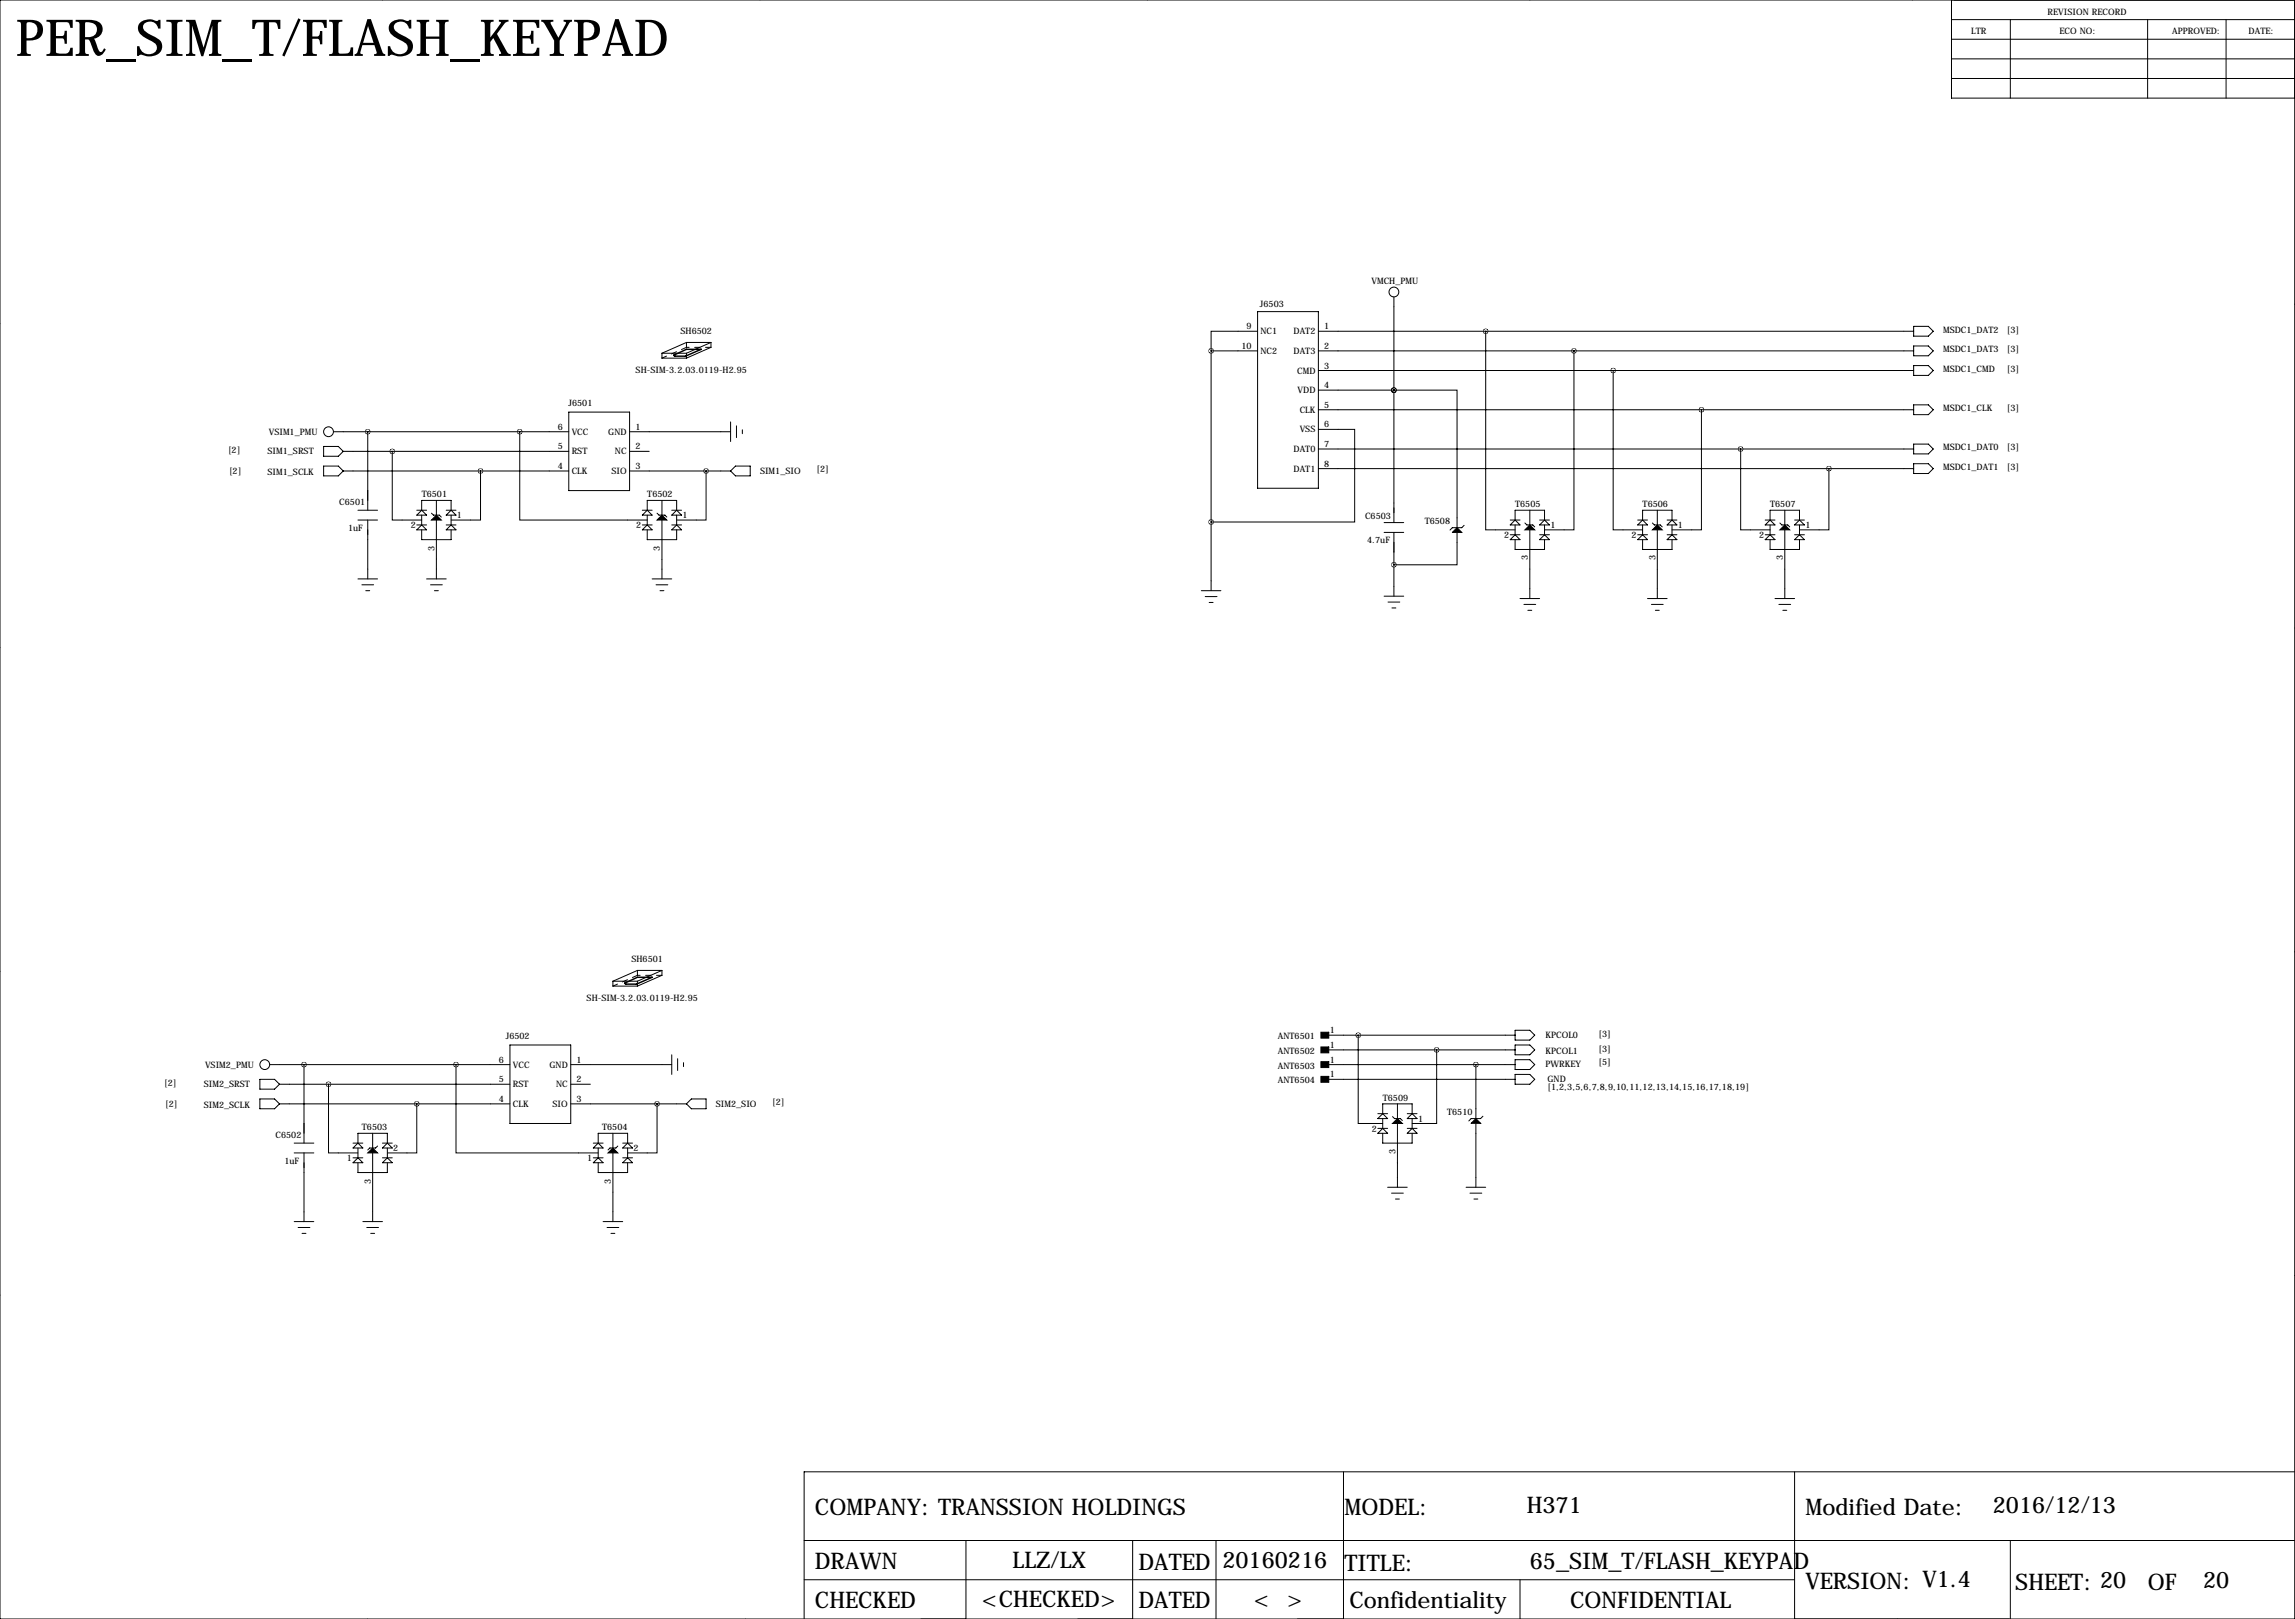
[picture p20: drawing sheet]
<svg xmlns="http://www.w3.org/2000/svg" width="594mm" height="419mm" viewBox="0 0 594 419" stroke-linecap="round" stroke-linejoin="round" font-family="sans-serif">
<defs><g id="words">
<text font-size="13.2" x="4.1" y="14.5">PER_SIM_T/FLASH_KEYPAD</text>
<g font-size="5.9">
<text x="211.1" y="392.2">COMPANY: TRANSSION HOLDINGS</text>
<text x="348.2" y="392.2">MODEL:</text>
<text x="395.5" y="391.7">H371</text>
<text x="467.6" y="392.2">Modified Date:</text>
<text x="516.2" y="391.7">2016/12/13</text>
<text x="211.1" y="406.1">DRAWN</text>
<text x="262.3" y="405.9">LLZ/LX</text>
<text x="294.9" y="406.4">DATED</text>
<text x="316.6" y="405.9">20160216</text>
<text x="348.2" y="406.7">TITLE:</text>
<text x="396.2" y="406.1">65_SIM_T/FLASH_KEYPAD</text>
<text x="467.6" y="411.2">VERSION: V1.4</text>
<text x="522" y="411.5">SHEET: 20</text>
<text x="556.3" y="411.5">OF</text>
<text x="570.6" y="411">20</text>
<text x="211.1" y="416.3">CHECKED</text>
<text x="254.3" y="416.1">&lt;CHECKED&gt;</text>
<text x="294.9" y="416.3">DATED</text>
<text x="324.8" y="416.1">&lt; &gt;</text>
<text x="349.5" y="416.3">Confidentiality</text>
<text x="406.7" y="416.3">CONFIDENTIAL</text>
</g>
<g font-size="2.3">
<text x="530.4" y="3.8">REVISION RECORD</text>
<text x="510.5" y="8.9">LTR</text>
<text x="533.4" y="8.9">ECO NO:</text>
<text x="562.6" y="8.9">APPROVED:</text>
<text x="582.4" y="8.9">DATE:</text>
<text x="355.2" y="73.6">VMCH_PMU</text>
<text x="326.3" y="79.5">J6503</text>
<text x="176.3" y="86.4">SH6502</text>
<text x="322.9" y="85.2">9</text>
<text x="326.5" y="86.6">NC1</text>
<text x="335" y="86.6">DAT2</text>
<text x="343" y="85.2">1</text>
<text x="503.3" y="86.1">MSDC1_DAT2</text>
<text x="519.8" y="86.1">[3]</text>
<text x="321.6" y="90.3">10</text>
<text x="326.5" y="91.6">NC2</text>
<text x="335" y="91.6">DAT3</text>
<text x="343" y="90.3">2</text>
<text x="343" y="95.4">3</text>
<text x="503.3" y="91.2">MSDC1_DAT3</text>
<text x="519.8" y="91.2">[3]</text>
<text x="164.6" y="96.6">SH-SIM-3.2.03.0119-H2.95</text>
<text x="336" y="96.7">CMD</text>
<text x="336.1" y="101.8">VDD</text>
<text x="343" y="100.5">4</text>
<text x="503.3" y="96.3">MSDC1_CMD</text>
<text x="519.8" y="96.3">[3]</text>
<text x="147.3" y="105.2">J6501</text>
<text x="336.6" y="106.9">CLK</text>
<text x="343" y="105.6">5</text>
<text x="503.3" y="106.4">MSDC1_CLK</text>
<text x="519.8" y="106.4">[3]</text>
<text x="69.6" y="112.5">VSIM1_PMU</text>
<text x="144.5" y="111.3">6</text>
<text x="148.1" y="112.6">VCC</text>
<text x="157.6" y="112.6">GND</text>
<text x="164.6" y="111.3">1</text>
<text x="336.6" y="112">VSS</text>
<text x="343" y="110.6">6</text>
<text x="59.1" y="117.2">[2]</text>
<text x="69.3" y="117.6">SIM1_SRST</text>
<text x="144.5" y="116.3">5</text>
<text x="148.1" y="117.6">RST</text>
<text x="159.3" y="117.6">NC</text>
<text x="164.6" y="116.3">2</text>
<text x="335" y="117">DAT0</text>
<text x="343" y="115.7">7</text>
<text x="503.3" y="116.6">MSDC1_DAT0</text>
<text x="519.8" y="116.6">[3]</text>
<text x="59.3" y="122.8">[2]</text>
<text x="69.3" y="122.9">SIM1_SCLK</text>
<text x="144.5" y="121.4">4</text>
<text x="148.1" y="122.7">CLK</text>
<text x="158.4" y="122.7">SIO</text>
<text x="164.6" y="121.4">3</text>
<text x="196.9" y="122.7">SIM1_SIO</text>
<text x="211.5" y="122.3">[2]</text>
<text x="335" y="122.1">DAT1</text>
<text x="343" y="120.8">8</text>
<text x="503.3" y="121.7">MSDC1_DAT1</text>
<text x="519.8" y="121.7">[3]</text>
<text x="87.9" y="130.6">C6501</text>
<text x="109.2" y="128.8">T6501</text>
<text x="167.6" y="128.8">T6502</text>
<text x="392.4" y="131.3">T6505</text>
<text x="425.5" y="131.3">T6506</text>
<text x="458.5" y="131.3">T6507</text>
<text x="90.2" y="137.4">1uF</text>
<text x="106.4" y="136.7">2</text>
<text x="118.4" y="134.1">1</text>
<text x="164.8" y="136.7">2</text>
<text x="176.8" y="134.1">1</text>
<text x="353.6" y="134.4">C6503</text>
<text x="369" y="135.7">T6508</text>
<text x="401.6" y="136.7">1</text>
<text x="434.6" y="136.7">1</text>
<text x="467.6" y="136.7">1</text>
<text x="112.5" y="142.5" transform="rotate(-90 112.5 142.5)">3</text>
<text x="170.9" y="142.5" transform="rotate(-90 170.9 142.5)">3</text>
<text x="354.1" y="140.6">4.7uF</text>
<text x="389.6" y="139.3">2</text>
<text x="422.6" y="139.3">2</text>
<text x="455.6" y="139.3">2</text>
<text x="395.7" y="145.1" transform="rotate(-90 395.7 145.1)">3</text>
<text x="428.8" y="145.1" transform="rotate(-90 428.8 145.1)">3</text>
<text x="461.8" y="145.1" transform="rotate(-90 461.8 145.1)">3</text>
<text x="163.6" y="248.9">SH6501</text>
<text x="151.9" y="259.2">SH-SIM-3.2.03.0119-H2.95</text>
<text x="131" y="269">J6502</text>
<text x="331" y="269">ANT6501</text>
<text x="344.4" y="267.5">1</text>
<text x="400.3" y="268.7">KPCOL0</text>
<text x="414" y="268.3">[3]</text>
<text x="129.2" y="275.1">6</text>
<text x="149.4" y="275.1">1</text>
<text x="331" y="272.8">ANT6502</text>
<text x="344.4" y="271.3">1</text>
<text x="344.4" y="275.1">1</text>
<text x="400.3" y="272.8">KPCOL1</text>
<text x="414" y="275.7">[5]</text>
<text x="414" y="272.4">[3]</text>
<text x="42.6" y="281">[2]</text>
<text x="52.8" y="281.4">SIM2_SRST</text>
<text x="53.1" y="276.4">VSIM2_PMU</text>
<text x="129.2" y="280.2">5</text>
<text x="132.8" y="276.4">VCC</text>
<text x="132.8" y="281.5">RST</text>
<text x="142.3" y="276.4">GND</text>
<text x="144" y="281.5">NC</text>
<text x="149.4" y="280.2">2</text>
<text x="331" y="276.6">ANT6503</text>
<text x="331" y="280.4">ANT6504</text>
<text x="344.4" y="278.9">1</text>
<text x="400.3" y="276.1">PWRKEY</text>
<text x="400.8" y="280.2">GND</text>
<text x="42.8" y="286.6">[2]</text>
<text x="52.8" y="286.8">SIM2_SCLK</text>
<text x="129.2" y="285.2">4</text>
<text x="132.8" y="286.6">CLK</text>
<text x="143.1" y="286.6">SIO</text>
<text x="149.4" y="285.2">3</text>
<text x="185.4" y="286.5">SIM2_SIO</text>
<text x="200" y="286.1">[2]</text>
<text x="358.1" y="285">T6509</text>
<text x="400.8" y="282.3">[1,2,3,5,6,7,8,9,10,11,12,13,14,15,16,17,18,19]</text>
<text x="93.7" y="292.6">T6503</text>
<text x="156" y="292.6">T6504</text>
<text x="355.3" y="293">2</text>
<text x="367.3" y="290.3">1</text>
<text x="374.8" y="288.7">T6510</text>
<text x="71.4" y="294.5">C6502</text>
<text x="101.9" y="297.9">2</text>
<text x="164.1" y="297.9">2</text>
<text x="361.4" y="298.8" transform="rotate(-90 361.4 298.8)">3</text>
<text x="73.7" y="301.2">1uF</text>
<text x="89.9" y="300.6">1</text>
<text x="152.1" y="300.6">1</text>
<text x="96" y="306.4" transform="rotate(-90 96 306.4)">3</text>
<text x="158.2" y="306.4" transform="rotate(-90 158.2 306.4)">3</text>
</g>
</g></defs>
<g fill="none" stroke="#000" stroke-width=".26">
<path d="M99.1 -.1v.1M196.8 -.1v.1M297.2 -.1v.1M396.2 -.1v.1M495.3 -.1v.1M0 0h594.4v419.1h-594.4zM505.5 5.1h88.9M505.5 10.2h88.9M505.5 0v25.4h88.9M505.5 15.2h88.9M520.7 5.1v20.3M556.3 5.1v20.3"/>
<path d="M576.6 5.1v20.3M505.5 20.3h88.9M361 76.9v58.4M594.4 78.7h.1M0 83.8h.1M171.4 91.4v1.3h6.4M171.4 91.4h6.4M177.8 91.4v1.3M184.1 88.6h-6.3l-6.4 2.8M184.1 88.6l-6.3 2.8M184.1 88.6v1.3l-6.3 2.8M313.7 90.8h12"/>
<path d="M313.7 90.8v62.1M325.7 85.8h-12v5M325.7 80.7h15.8v45.7h-15.8zM341.5 85.8h154.2M341.5 90.8h154.2M341.5 95.9h154.2M384.8 85.8v51.4h7.6M407.7 90.8v46.4h-7.7M417.8 95.9v41.3h7.6M495.7 84.5h3.8l1.2 1.3-1.2 1.2h-3.8zM495.7 89.6h3.8l1.2 1.2-1.2 1.3h-3.8zM495.7 94.6h3.8l1.2 1.3-1.2 1.3h-3.8z"/>
<path d="M83.8 115.6h3.8l1.3 1.2-1.3 1.3h-3.8zM86.4 111.8h60.9M88.9 116.8h58.4M95.2 111.8v20.3M101.6 116.8v17.8h7.6M134.6 111.8v22.8h33M147.3 106.7h15.8v20.3h-15.8zM163.1 111.8h26.1M163.1 116.8h5M189.2 109.2v5.1M190.8 110.2v3.1M192.3 111.3v1"/>
<path d="M341.5 111.2h9.4v23.9h-37.2M341.5 101h19.5M341.5 106.1h154.2M341.5 116.2h154.2M361 101h.1M361 101h16.4v35.6M440.7 106.1v31.1h-7.6M450.8 116.2v21h7.7M495.7 104.8h3.8l1.2 1.3-1.2 1.2h-3.8zM495.7 115h3.8l1.2 1.2-1.2 1.3h-3.8zM83.8 120.6h3.8l1.3 1.3-1.3 1.3h-3.8zM88.9 121.9h58.4"/>
<path d="M92.7 134.6h5.1M92.7 132.1h5.1M95.2 134.6v15.3M107.9 132.1h2.6M107.9 133.3l1.3-1.2 1.3 1.2zM107.9 135.9h2.6M107.9 137.2l1.3-1.3 1.3 1.3zM109.2 132.1v-2.6h7.6v2.6M109.2 133.3v2.6M109.2 137.2v2.5h7.6v-2.5M111.8 132.8l.5 .5h1.5l.5 .6M113 129.5v3.8"/>
<path d="M113 134.6v15.3M115.6 132.1h2.5M115.6 133.3l1.2-1.2 1.3 1.2zM115.6 135.9h2.5M115.6 137.2l1.2-1.3 1.3 1.3zM116.8 133.3v2.6M124.5 121.9v12.7h-7.7M163.1 121.9h26.1M166.4 132.1h2.5M166.4 133.3l1.2-1.2 1.3 1.2zM166.4 135.9h2.5M166.4 137.2l1.2-1.3 1.3 1.3z"/>
<path d="M167.6 137.2v2.5h7.7v-2.5M167.6 132.1v-2.6h7.7v2.6M167.6 133.3v2.6M170.2 132.8l.5 .5h1.5l.5 .6M171.4 129.5v3.8M171.4 134.6v15.3M174 132.1h2.5M174 133.3l1.3-1.2 1.2 1.2zM174 135.9h2.5M174 137.2l1.3-1.3 1.2 1.3zM175.3 133.3v2.6M182.9 121.9v12.7h-7.6"/>
<path d="M190.5 120.6h3.8v2.6h-3.8l-1.3-1.3zM341.5 121.3h154.2M358.5 135.3h5.1M358.5 137.8h5.1M361 137.8v16.5M377.4 137.9v8.3h-16.4M379.2 136l-.6 .6h-2.4l-.6 .6M391.2 134.6h2.5M391.2 139.7l1.2-1.3 1.3 1.3zM391.2 138.4h2.5M392.4 134.6v-2.5h7.6v2.5M392.4 134.6l1.3 1.3h-2.5z"/>
<path d="M392.4 135.9v2.5M392.4 139.7v2.5h7.6v-2.5M395 135.4l.5 .5h1.5l.5 .5M396.2 132.1v3.8M396.2 137.2v17.7M398.8 134.6h2.5M398.8 139.7l1.2-1.3 1.3 1.3zM398.8 138.4h2.5M400 134.6l1.3 1.3h-2.5zM400 135.9v2.5M424.2 134.6h2.5M424.2 139.7l1.2-1.3 1.3 1.3z"/>
<path d="M424.2 138.4h2.5M425.4 134.6v-2.5h7.7v2.5M425.4 134.6l1.3 1.3h-2.5zM425.4 139.7v2.5h7.7v-2.5M425.4 135.9v2.5M428 135.4l.5 .5h1.5l.5 .5M429.3 132.1v3.8M429.3 137.2v17.7M431.8 134.6h2.5M431.8 139.7l1.3-1.3 1.2 1.3zM431.8 138.4h2.5M433.1 134.6l1.2 1.3h-2.5z"/>
<path d="M433.1 135.9v2.5M457.2 134.6h2.5M457.2 139.7l1.3-1.3 1.2 1.3zM457.2 138.4h2.5M458.5 134.6v-2.5h7.6v2.5M458.5 134.6l1.2 1.3h-2.5zM458.5 139.7v2.5h7.6v-2.5M458.5 135.9v2.5M461 135.4l.5 .5h1.5l.5 .5M462.3 132.1v3.8M462.3 137.2v17.7M464.8 134.6h2.6"/>
<path d="M464.8 139.7l1.3-1.3 1.3 1.3zM464.8 138.4h2.6M466.1 134.6l1.3 1.3h-2.6zM466.1 135.9v2.5M473.7 121.3v15.9h-7.6M495.7 120h3.8l1.2 1.3-1.2 1.3h-3.8zM92.7 149.9h5.1M93.7 151.4h3.1M94.7 152.9h1.1M110.5 149.9h5.1M111.5 151.4h3.1M112.5 152.9h1"/>
<path d="M168.9 149.9h5.1M169.9 151.4h3.1M170.9 152.9h1.1M311.1 152.9h5.1M312.2 154.4h3M313.2 156h1M358.5 154.3h5.1M359.5 155.9h3.1M360.5 157.4h1M393.7 154.9h5.1M394.7 156.5h3.1M395.7 158h1"/>
<path d="M426.7 154.9h5.1M427.7 156.5h3.1M428.8 158h1M459.7 154.9h5.1M460.8 156.5h3M461.8 158h1M0 167.6h.1M594.4 162.6h.1M0 251.5h.1M158.7 254v1.3h6.4M158.7 254h6.4M165.1 254v1.3"/>
<path d="M171.4 251.2h-6.3l-6.4 2.8M171.4 251.2l-6.3 2.8M171.4 251.2v1.3l-6.3 2.8M594.4 246.4h.1M67.3 279.4h3.8l1.3 1.3-1.3 1.2h-3.8zM69.8 275.6h62.3M78.7 275.6v20.3M118.1 275.6v22.8h36.8M132.1 270.5h15.7v20.3h-15.7zM147.8 275.6h26.2M174 273v5.1M175.5 274.1v3"/>
<path d="M177 275.1v1M342.9 268h49.5M342.9 271.8h49.5M342.9 275.6h49.5M342.9 279.4h49.5M351.8 268v22.8h6.3M372.1 271.8v19h-6.3M382.3 275.6v14M392.4 270.5h3.8l1.3 1.3-1.3 1.2h-3.8zM392.4 278.1h3.8l1.3 1.3-1.3 1.3h-3.8zM392.4 266.7h3.8l1.3 1.3-1.3 1.2h-3.8zM392.4 274.3h3.8l1.3 1.3-1.3 1.3h-3.8z"/>
<path d="M67.3 284.5h3.8l1.3 1.3-1.3 1.2h-3.8zM72.4 280.7h59.7M72.4 285.8h59.7M76.2 298.4h5.1M76.2 295.9h5.1M78.7 298.4v17.8M85.1 280.7v17.7h7.6M91.4 295.9h2.6M91.4 299.7h2.6M92.7 295.9v-2.5h7.6v2.5M92.7 295.9l1.3 1.3h-2.6zM92.7 299.7l1.3 1.3h-2.6z"/>
<path d="M92.7 297.2v2.5M96.5 293.4v3.8M96.5 298.4v17.8M97.8 296.7l-.5 .5h-1.5l-.6 .5M99.1 295.9h2.5M99.1 297.2l1.2-1.3 1.3 1.3zM99.1 299.7h2.5M100.3 297.2v2.5M107.9 285.8v12.6h-7.6M147.8 280.7h5.1M147.8 285.8h30M153.7 295.9h2.5"/>
<path d="M153.7 299.7h2.5M154.9 295.9v-2.5h7.7v2.5M154.9 295.9l1.3 1.3h-2.5zM154.9 297.2v2.5M158.7 293.4v3.8M158.7 298.4v17.8M160 296.7l-.5 .5h-1.5l-.5 .5M161.3 295.9h2.5M161.3 299.7h2.5M162.6 295.9l1.2 1.3h-2.5zM162.6 299.7l1.2 1.3h-2.5zM162.6 297.2v2.5"/>
<path d="M170.2 285.8v12.6h-7.6M179.1 284.5h3.8v2.5h-3.8l-1.3-1.2zM356.9 288.3h2.5M356.9 289.6l1.2-1.3 1.3 1.3zM356.9 292.1h2.5M356.9 293.4l1.2-1.3 1.3 1.3zM358.1 293.4v2.5h7.7v-2.5M358.1 288.3v-2.5h7.7v2.5M358.1 289.6v2.5M360.7 289.1l.5 .5h1.5l.5 .5M361.9 285.8v3.8M361.9 290.8v16.5"/>
<path d="M364.5 288.3h2.5M364.5 289.6l1.3-1.3 1.2 1.3zM364.5 292.1h2.5M364.5 293.4l1.3-1.3 1.2 1.3zM365.8 289.6v2.5M382.3 290.8v16.5M384.1 289l-.6 .6h-2.4l-.7 .6M76.2 316.2h5.1M77.2 317.8h3.1M78.2 319.3h1M92.7 301v2.5h7.6v-2.5M94 316.2h5.1"/>
<path d="M95 317.8h3M96 319.3h1M99.1 301l1.2-1.3 1.3 1.3zM153.7 301l1.2-1.3 1.3 1.3zM154.9 301v2.5h7.7v-2.5M156.2 316.2h5.1M157.2 317.8h3.1M158.2 319.3h1.1M359.4 307.3h5.1M360.4 308.9h3.1M361.4 310.4h1.1M379.7 307.3h5.1"/>
<path d="M380.7 308.9h3.1M381.8 310.4h1M0 335.3h.1M594.4 330.2h.1M208.3 398.8h386.1M250.2 398.8v20.3M293.4 398.8v20.3M315 398.8v20.3M348 381v38.1M464.8 381v38.1M520.7 398.8v20.3M594.4 381h-386.1v38.1"/>
<path d="M95.2 419.1h.1M193 419.1h.1M208.3 408.9h256.5M393.7 408.9v10.2M491.5 419.1h.1"/>
<circle cx="361" cy="75.6" r="1.27"/>
<circle cx="85.1" cy="111.8" r="1.27"/>
<circle cx="68.6" cy="275.6" r="1.27"/>
</g>
<g fill="#000" stroke="#000" stroke-width=".26">
<path d="M111.8 134.6l1.2-1.3 1.3 1.3zM170.2 134.6l1.2-1.3 1.3 1.3zM376.2 137.8l1.2-1.2 1.2 1.2zM395 137.2l1.2-1.3 1.3 1.3zM428 137.2l1.3-1.3 1.2 1.3zM461 137.2l1.3-1.3 1.2 1.3zM342.1 267.2h2.1v1.5h-2.1zM342.1 271h2.1v1.5h-2.1zM342.1 274.8h2.1v1.6h-2.1zM342.1 278.6h2.1v1.6h-2.1zM96.5 297.2l1.3 1.2h-2.6zM158.7 297.2l1.3 1.2h-2.5z"/>
<path d="M361.9 289.6l1.3 1.2h-2.5zM382.3 289.6l1.2 1.2h-2.4z"/>
</g>
<path d="M177.8 89.9l-6.4 2.8M177.8 88.6v1.3M184.1 89.9h-6.3M165.1 252.5l-6.4 2.8M165.1 251.2v1.3M171.4 252.5h-6.3" fill="none" stroke="#000" stroke-width=".26" stroke-dasharray="1.4 1.4"/>
<path d="M174.5 91.9l3.3-1.5h3.8l-4.1 1.8h-2.7zM161.8 254.5l3.3-1.5h3.8l-4.1 1.8h-2.7z" fill="none" stroke="#000" stroke-width=".38"/>
<path d="M361 101a.05 .05 0 0 0 .1 0 .05 .05 0 0 0-.1 0zM313.6 135.1a.05 .05 0 0 0 .1 0 .05 .05 0 0 0-.1 0zM95.2 111.8a.05 .05 0 0 0 .1 0 .05 .05 0 0 0-.1 0zM78.7 275.6a.05 .05 0 0 0 .1 0 .05 .05 0 0 0-.1 0zM361 101a.05 .05 0 0 0 .1 0 .05 .05 0 0 0-.1 0zM361 146.2a.05 .05 0 0 0 .1 0 .05 .05 0 0 0-.1 0zM313.6 90.8a.05 .05 0 0 0 .1 0 .05 .05 0 0 0-.1 0zM382.2 275.6a.05 .05 0 0 0 .1 0 .05 .05 0 0 0-.1 0zM182.8 121.9a.05 .05 0 0 0 .1 0 .05 .05 0 0 0-.1 0zM170.1 285.8a.05 .05 0 0 0 .1 0 .05 .05 0 0 0-.1 0zM107.9 285.8a.05 .05 0 0 0 .1 0 .05 .05 0 0 0-.1 0zM85 280.7a.05 .05 0 0 0 .1 0 .05 .05 0 0 0-.1 0zM118.1 275.6a.05 .05 0 0 0 .1 0 .05 .05 0 0 0-.1 0zM124.4 121.9a.05 .05 0 0 0 .1 0 .05 .05 0 0 0-.1 0zM134.6 111.8a.05 .05 0 0 0 .1 0 .05 .05 0 0 0-.1 0zM384.8 85.8a.05 .05 0 0 0 .1 0 .05 .05 0 0 0-.1 0zM407.6 90.8a.05 .05 0 0 0 .1 0 .05 .05 0 0 0-.1 0zM417.8 95.9a.05 .05 0 0 0 .1 0 .05 .05 0 0 0-.1 0zM440.6 106.1a.05 .05 0 0 0 .1 0 .05 .05 0 0 0-.1 0zM450.8 116.2a.05 .05 0 0 0 .1 0 .05 .05 0 0 0-.1 0zM473.7 121.3a.05 .05 0 0 0 .1 0 .05 .05 0 0 0-.1 0zM351.7 268a.05 .05 0 0 0 .1 0 .05 .05 0 0 0-.1 0zM372.1 271.8a.05 .05 0 0 0 .1 0 .05 .05 0 0 0-.1 0z" fill="#000" stroke="#000" stroke-width="1.3"/>
<use href="#words"/>
</svg>
